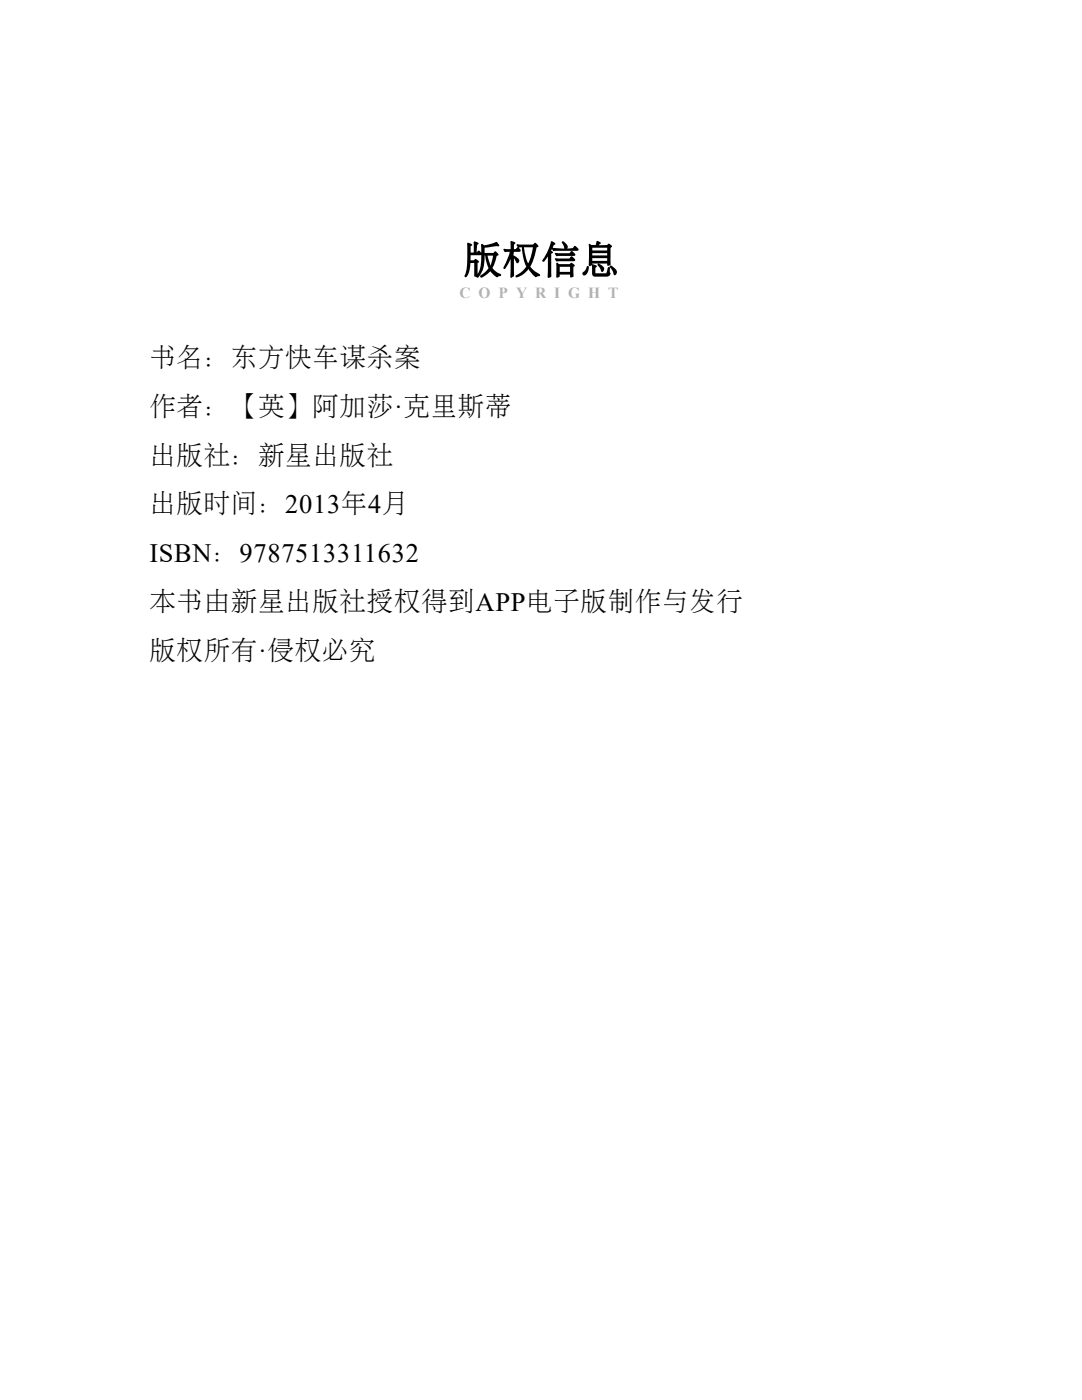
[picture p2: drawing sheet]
<svg xmlns="http://www.w3.org/2000/svg" width="216mm" height="279mm" viewBox="0 0 216 279" stroke-linecap="round" stroke-linejoin="round" font-family="sans-serif">
<defs><g id="words">
<g font-size="5.3">
<text x="29.8" y="73.3">书名：东方快车谋杀案</text>
<text x="29.8" y="83.1">作者：【英】阿加莎·克里斯蒂</text>
<text x="29.8" y="92.9">出版社：新星出版社</text>
<text x="29.8" y="102.4">出版时间：2013年4月</text>
<text x="29.8" y="112.2">ISBN：9787513311632</text>
<text x="29.8" y="122">本书由新星出版社授权得到APP电子版制作与发行</text>
<text x="29.8" y="131.8">版权所有·侵权必究</text>
</g>
<text font-size="3.1" fill="#b2b2b2" x="91.7" y="59.5">C O P Y R I G H T</text>
</g></defs>
<path d="M93.2 48.5h.3l.7 .3-.3 .3v1.3h.6v-2.1l.3-.1 .6 .2 .1 .2-.3 .3-.1 1.6 .3-.4a.58 .58 0 0 1 .6 .8h-2.1v1l.7 .1 .1-.2a.64 .64 0 0 1 .8 .6l-.2 .1v2.4l-.1 .2-.5 .1-.1-2.7h-.7l-.1 .9a3.2 3.2 0 0 1-.8 1.9l-.3-.2 .3-.9 .2-1.1zM96.1 48.7l.5 .3 1.8-.5a.69 .69 0 0 1 .8-.1 .69 .69 0 0 1 .4 .7l-2.9 .3v1.1h1.8l.1-.2a.54 .54 0 0 1 .6 .1 .54 .54 0 0 1 .1 .6l-.2 .1-.8 2.4a3.3 3.3 0 0 0 1.6 1.2l.1 .3-.3 .1a.79 .79 0 0 1-1.2-.2l-.7-.8a3.4 3.4 0 0 1-1.9 1.3v-.4l1.3-1.1a.46 .46 0 0 0 .1-.8l-.4-1.3v-.9l-.2 .1a5.7 5.7 0 0 1-1.3 4.4l-.3-.1a1.03 1.03 0 0 1 .4-1l.5-2zM97.3 51l.6 2.1 .5-2.1zM101.9 48.2l.2-.1 .7 .4a1.12 1.12 0 0 0-.2 1.2l.3 .1 .3-.4a.56 .56 0 0 1 .5 .2 .56 .56 0 0 1 0 .6l-1.1 .1-.2 .7a1.26 1.26 0 0 1 1.2 1.3l-.3 .2h-.2l-.5-1v2.8a.72 .72 0 0 1 0 .8 .72 .72 0 0 1-.7 .3v-4.2l.1-.6 .1 .1 .1-.1a6.6 6.6 0 0 1-1.6 3.1l-.2-.2 .1-.2 .8-1.6 .4-1.4h-.5a.44 .44 0 0 1-.5-.1 .44 .44 0 0 1-.1-.6l1.3 .1zM103.1 48.8l3.3 .1 .4-.5 .7 .8-.4 .2a13.1 13.1 0 0 1-1.3 3.8 4.7 4.7 0 0 0 1.9 1.5l.1 .1-.2 .3-.7 .2-1.1-1-.4-.7h.1a3.8 3.8 0 0 1-2.5 1.7l-.1-.2 .1-.2 1.3-.8 .7-.9a9.5 9.5 0 0 1-.8-4 .65 .65 0 0 1-1.1-.3zM104.4 49.2l.1-.1 .4 2.2 .5 1.3 .5-1.3 .4-1.9h-1.6zM110 48.2a.68 .68 0 0 1 .8 .6l-.3 .2-.5 1.1 .3 .2-.3 .4v3.7a.7 .7 0 0 1-.5 1.1l-.2-.1v-.2v-4.1l.1-.4 .1 .1-.9 1.3-.3 .1v-.4a10.7 10.7 0 0 0 1.7-3.6zM110.2 49.5l2.5 .1-.6-1.1 .1-.3a1.06 1.06 0 0 1 .9 1.5h-.1l1.3-.2 .4-.4a.92 .92 0 0 1 .7 .9l-4.4 .1a.54 .54 0 0 1-.6-.1 .54 .54 0 0 1-.2-.5zM110.8 50.5l2.8 .1 .4-.5a.92 .92 0 0 1 .7 .9l-3.1 .1a.54 .54 0 0 1-.6-.1 .54 .54 0 0 1-.2-.5zM110.8 51.5l2.8 .1 .4-.4a.92 .92 0 0 1 .7 .9h-3.1a.54 .54 0 0 1-.6 0 .54 .54 0 0 1-.2-.6zM111 52.5l.2-.1 .3 .3 2.2 .1 .1-.3a.64 .64 0 0 1 .8 .6l-.2 .2v1.9l-.5 .2-.2-.6h-2l-.1 .4-.5 .2-.1-.2zM111.7 53.2v1.1h2v-1.1zM117.5 48.8l.2-.1 .2 .4-.1-.2h1.1l.1-.5a.42 .42 0 0 1 .7-.1 .42 .42 0 0 1-.3 .7l1.7-.1a.54 .54 0 0 1 .6-.2 .54 .54 0 0 1 .4 .5l-.3 .2v2.6a.71 .71 0 0 1-.2 1h-.4v-.4h-3l-.2 .4-.4 .1-.1-.1zM118.2 51.5v.6h3v-.6zM118.2 50.5v.5h3v-.5zM118.2 49.4v.6h3v-.6zM117.2 53.1h.1a.63 .63 0 0 1 .1 .9l-.2 .5a.48 .48 0 0 1-.5 .5 .48 .48 0 0 1-.5-.5l.1-.1a1.89 1.89 0 0 0 .9-1.3zM118.1 52.8h.3l.7 .3-.3 .4v1h2.1l.2-.3a.79 .79 0 0 1 .4-.9 .7 .7 0 0 1 .2 .8 .67 .67 0 0 1 0 .8 .67 .67 0 0 1-.7 .3h-2.3l-.4-.2-.2-.5zM119.3 52.7a.99 .99 0 0 1 1 .4 .99 .99 0 0 1 .1 1.1h-.4l-.3-.7-.4-.5zM121.7 53.1a.92 .92 0 0 1 1 .5 .74 .74 0 0 1 .4 .7 .74 .74 0 0 1-.5 .6l-.9-1.6z" fill="#000"/>
<use href="#words"/>
</svg>
